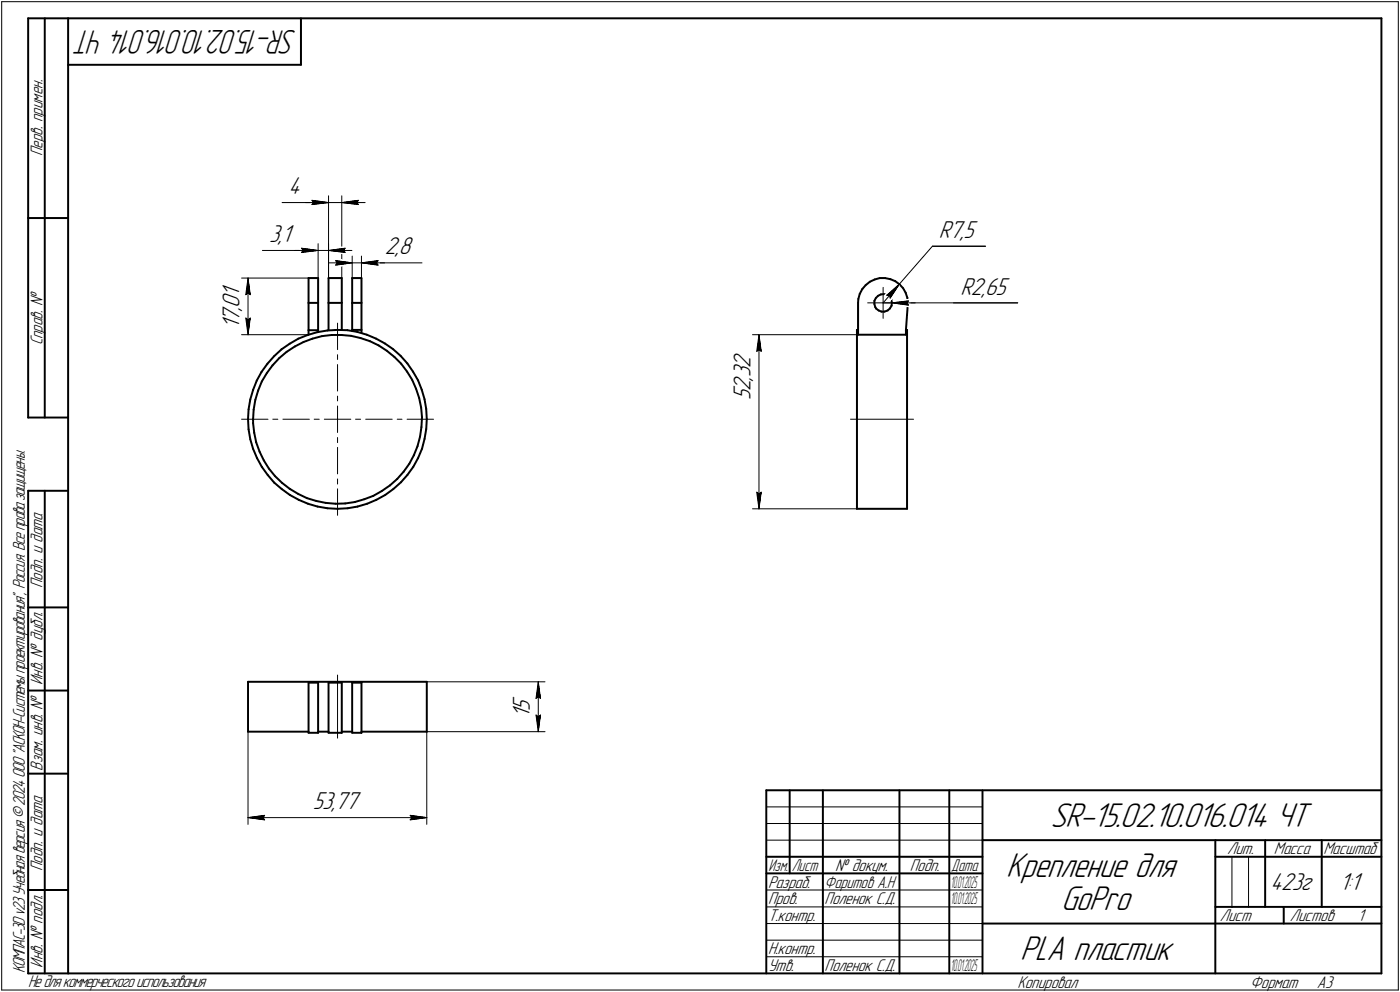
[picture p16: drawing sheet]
<svg xmlns="http://www.w3.org/2000/svg" width="421mm" height="298mm" viewBox="0 0 421 298" stroke-linecap="round" stroke-linejoin="round" font-family="sans-serif">
<defs><g id="words">
<g font-size="10.9">
<text x="315.9" y="248.5">SR-15.02.10.016.014 ЧТ</text>
<text x="302.6" y="263.5">Крепление для</text>
<text x="319.1" y="273.5">GoPro</text>
<text x="306.8" y="288.5">PLA пластик</text>
</g>
<text font-size="10.8" x="89.3" y="9" transform="rotate(-180 89.3 9)">SR-15.02.10.016.014 ЧТ</text>
<g font-size="7.8">
<text x="86.8" y="58.3">4</text>
<text x="282.4" y="71.4">R7,5</text>
<text x="80.9" y="72.7">3,1</text>
<text x="115.7" y="76.5">2,8</text>
<text x="72.1" y="89.3" transform="rotate(-90 72.1 89.3)">1</text>
<text x="288.8" y="88.5">R2,65</text>
<text x="72.1" y="93.5" transform="rotate(-90 72.1 93.5)">,</text>
<text x="72.1" y="92.4" transform="rotate(-90 72.1 92.4)">0</text>
<text x="72.1" y="98.8" transform="rotate(-90 72.1 98.8)">1</text>
<text x="72.1" y="96.7" transform="rotate(-90 72.1 96.7)">7</text>
<text x="225.7" y="113.3" transform="rotate(-90 225.7 113.3)">3</text>
<text x="225.7" y="110.6" transform="rotate(-90 225.7 110.6)">2</text>
<text x="225.7" y="117.6" transform="rotate(-90 225.7 117.6)">2</text>
<text x="225.7" y="114.4" transform="rotate(-90 225.7 114.4)">,</text>
<text x="225.7" y="120.3" transform="rotate(-90 225.7 120.3)">5</text>
<text x="159.4" y="215.7" transform="rotate(-90 159.4 215.7)">1</text>
<text x="159.4" y="213.6" transform="rotate(-90 159.4 213.6)">5</text>
<text x="94.1" y="243.2">53,77</text>
<text x="382.1" y="267.5">423г</text>
<text x="402.9" y="267.5">1:1</text>
</g>
<g font-size="5.4">
<text x="12.8" y="46.9" transform="rotate(-90 12.8 46.9)">Перв. примен.</text>
<text x="12.8" y="103.8" transform="rotate(-90 12.8 103.8)">Справ. !</text>
<text x="12.8" y="176.7" transform="rotate(-90 12.8 176.7)">Подп. и дата</text>
<text x="12.8" y="205.8" transform="rotate(-90 12.8 205.8)">Инв. ! дубл.</text>
<text x="12.8" y="231.6" transform="rotate(-90 12.8 231.6)">Взам. инв. !</text>
<text x="369.1" y="256.8">Лит.</text>
<text x="383.1" y="256.8">Масса</text>
<text x="398" y="256.8">Масштаб</text>
<text x="12.8" y="261.7" transform="rotate(-90 12.8 261.7)">Подп. и дата</text>
<text x="251.2" y="261.8">! докум.</text>
<text x="273.6" y="261.8">Подп.</text>
<text x="231" y="266.8">Разраб.</text>
<text x="248" y="266.8">Фаритов А.Н</text>
<text x="231" y="271.8">Пров.</text>
<text x="248" y="271.8">Поленок С.Д.</text>
<text x="231" y="276.8">Т.контр.</text>
<text x="366.9" y="276.8">Лист</text>
<text x="387.9" y="276.8">Листов</text>
<text x="408.4" y="276.8">1</text>
<text x="231" y="286.8">Н.контр.</text>
<text x="7.5" y="292.5" transform="rotate(-90 7.5 292.5)">КОМПАС-3Dv23Учебнаяверсия©2024ООО&quot;АСКОН-Системыпроектирования&quot;, Россия. Всеправазащищены.</text>
<text x="12.8" y="290.8" transform="rotate(-90 12.8 290.8)">Инв. ! подл.</text>
<text x="231" y="291.8">Утв.</text>
<text x="248" y="291.8">Поленок С.Д.</text>
<text x="8.5" y="296.7">Недлякоммерческогоиспользования</text>
<text x="306" y="296.8">Копировал</text>
<text x="376" y="296.8">Формат</text>
<text x="396" y="296.8">A3</text>
</g>
<g font-size="5.3">
<text x="231.1" y="261.8">Изм.</text>
<text x="238.1" y="261.8">Лист</text>
<text x="286.1" y="261.8">Дата</text>
</g>
<g font-size="5.1">
<text x="286" y="266.8">1</text>
<text x="286.7" y="266.8">0.01.2025</text>
<text x="286" y="271.8">1</text>
<text x="286.7" y="271.8">0.01.2025</text>
<text x="286" y="291.8">1</text>
<text x="286.7" y="291.8">0.01.2025</text>
</g>
</g></defs>
<g fill="none" stroke="#000" stroke-width=".59">
<path d="M8.5 5.5v120zM8.5 5.5h12zM13.5 5.5v120zM20.5 5.5v287zM20.5 5.5h395zM20.5 19.5h70zM90.5 5.5v14zM415.5 5.5v287zM8.5 65.5h12zM92.8 99.2v1.4zM92.8 91v8.2zM92.8 99.2h2.9z"/>
<path d="M92.8 83.6v7.4zM92.8 83.6h2.9zM92.8 91h2.9zM95.4 99.8l3.1-.5zM95.7 91v8.2zM95.7 99.2v.5zM95.7 83.6v7.4zM98.5 99.3l2.9-.2zM98.8 91h4zM98.8 91v8.2zM98.8 83.6v7.4zM98.8 83.6h4z"/>
<path d="M101.4 99.1l3.1 .1zM102.8 91v8.1zM102.8 83.6v7.4zM104.5 99.2l2.9 .5zM105.9 99.1v.4zM105.9 91h2.8zM105.9 99.1h2.8zM105.9 83.6h2.8zM105.9 91v8.1zM105.9 83.6v7.4zM107.4 99.7l2.9 .9zM108.7 99.1v1z"/>
<path d="M108.7 91v8.1zM108.7 83.6v7.4zM257.7 99.1h.4zM257.7 99.1v26.9zM258.1 99.2v1.4zM258.1 91v8.2zM258.1 89.8v1.2zM258.6 88.3l-.5 1.5zM259.3 86.9l-.7 1.4zM260.3 85.7l1.3-1zM260.3 85.7l-1 1.2zM261.6 84.7l1.5-.7z"/>
<path d="M263 91.4l.2 .9zM263 90.4v1zM263.1 84l1.5-.4zM263.2 92.3l.3 .4zM263.4 89.6l-.4 .8zM263.4 89.6l.7-.7zM263.5 92.7l.7 .6zM264.1 88.9l.8-.4zM264.2 93.3l.9 .3zM264.6 83.6h1.6zM264.9 88.5l1-.1zM265.1 93.6h.9z"/>
<path d="M265.9 88.4l.9 .2zM266 93.6l1-.3zM266.2 83.6l1.6 .3zM266.8 88.6l.7 .6zM267 93.3l.6-.6zM267.5 89.2l.6 .8zM267.8 83.9l1.4 .6zM268.1 90l.1 .9zM268.1 91.9l-.5 .8zM268.2 90.9l-.1 1zM269.2 84.5l1.3 .9zM270.5 85.4l1.1 1.2z"/>
<path d="M271.6 86.6l.8 1.4zM272.4 88l.5 1.5zM272.5 99.2v1.4zM272.5 99.1h.3zM272.8 99.1v26.9zM272.9 89.5l.1 1.5zM273 91l-.5 8.2zM76.1 117.2l-.8 2.9zM77.2 114.4l-1.1 2.8zM77.6 117.3l-.8 2.8zM78.7 111.8l-1.5 2.6zM78.7 114.6l-1.1 2.7z"/>
<path d="M80.3 112.1l-1.6 2.5zM80.4 109.3l-1.7 2.5zM82 109.8l-1.7 2.3zM82.5 107l2.2-2zM82.5 107l-2.1 2.3zM84 107.6l-2 2.2zM84 107.6l2.2-1.9zM84.7 105l2.4-1.7zM86.2 105.7l2.4-1.6zM87.1 103.3l2.6-1.5zM88.6 104.1l2.7-1.3zM89.7 101.8l2.8-1.1z"/>
<path d="M91.3 102.8l2.7-1zM92.5 100.7l2.9-.9zM94 101.8l2.9-.8zM96.9 101l2.8-.3zM99.7 100.7h3zM102.7 100.7l2.9 .2zM105.6 100.9l2.9 .7zM108.5 101.6l2.8 .9zM110.3 100.6l2.8 1.2zM111.3 102.5l2.6 1.3zM113.1 101.8l2.6 1.4zM113.9 103.8l2.4 1.6z"/>
<path d="M115.7 103.2l2.5 1.7zM116.3 105.4l2.3 1.9zM118.2 104.9l2.3 2zM118.6 107.3l2 2zM120.5 106.9l2 2.3zM120.6 109.3l1.8 2.4zM122.4 111.7l1.6 2.4zM122.5 109.2l1.7 2.5zM124 114.1l1.1 2.7zM124.2 111.7l1.5 2.6zM125.1 116.8l1 2.8zM125.7 114.3l1.1 2.8z"/>
<path d="M126.1 119.6l.6 2.9zM126.8 117.1l.9 2.9zM127.7 120l.5 2.9zM258.1 100.6h14.4zM8.5 125.5h12zM74.6 126l.2 3zM74.8 129l.5 3zM74.8 123l-.2 3zM75.3 132l.8 2.9zM75.3 120.1l-.5 2.9zM76.1 127.2l.4 2.8zM76.1 126v1.2z"/>
<path d="M76.1 134.9l1.2 2.8zM76.3 123.1l-.2 2.9zM76.5 130l.5 2.9zM76.8 120.1l-.5 3zM77 132.9l1.1 2.8zM77.3 137.7l1.4 2.6zM78.1 135.7l1.2 2.6zM79.3 138.3l1.6 2.5zM123.1 139.4l-1.7 2.3zM124.5 136.8l-1.4 2.6zM125.6 134.1l-1.1 2.7zM125.7 137.7l-1.4 2.6z"/>
<path d="M126.3 131.2l-.7 2.9zM126.7 122.5l.2 2.9zM126.7 128.4l-.4 2.8zM126.9 125.4l-.2 3zM126.9 134.9l-1.2 2.8zM127.7 131.9l-.8 3zM128.2 128.9l-.5 3zM128.2 122.9l.2 3.1zM128.4 126l-.2 2.9zM257.7 126v26.9zM272.8 126v26.9zM8.5 147.5v145z"/>
<path d="M8.5 147.5h12zM13.5 147.5v145zM78.7 140.3l1.8 2.4zM80.5 142.7l2 2.3zM80.9 140.8l1.8 2.3zM82.5 145l2.3 2zM82.7 143.1l2.1 2zM84.8 147l2.4 1.8zM84.8 145.1l2.3 1.8zM87.1 146.9l2.6 1.5zM87.2 148.8l2.6 1.4zM89.7 148.4l2.6 1.3z"/>
<path d="M89.8 150.2l2.8 1.2zM92.3 149.7l2.8 .8zM92.6 151.4l2.9 .8zM95.1 150.5l2.9 .6zM95.5 152.2l3 .5zM98 151.1l2.9 .3zM98.5 152.7l3 .2zM100.9 151.4l2.9-.1zM101.5 152.9l3.1-.2zM103.8 151.3l2.9-.4zM104.6 152.7l2.9-.5zM106.7 150.9l2.9-.9z"/>
<path d="M107.5 152.2l2.9-.8zM109.6 150l2.7-1zM110.4 151.4l2.8-1.2zM112.3 149l2.5-1.4zM113.2 150.2l2.6-1.4zM114.8 147.6l2.5-1.7zM115.8 148.8l2.5-1.8zM117.3 145.9l2.2-2zM118.3 147l2.3-2.1zM121.4 141.7l-1.9 2.2zM122.5 142.7l-1.9 2.2zM124.3 140.3l-1.8 2.4z"/>
<path d="M257.7 152.9h15.1zM8.5 182.5h12zM8.5 207.5h12zM74.6 219.9h18.2zM74.6 204.9h53.8zM74.6 204.9v15zM92.8 205.1h2.9zM92.8 205.1v15.1zM95.7 219.9h3.1zM95.7 205.1v15.1zM98.8 205.1h4zM98.8 205.1v15.1z"/>
<path d="M102.8 219.9h3.1zM102.8 205.1v15.1zM105.9 205.1h2.8zM105.9 205.1v15.1zM108.7 219.9h19.7zM108.7 205.1v15.1zM128.4 204.9v15zM8.5 232.5h12zM92.8 220.2h2.9zM98.8 220.2h4zM105.9 220.2h2.8zM230.5 237.5h185z"/>
<path d="M230.5 237.5v55zM237.5 237.5v25zM247.5 237.5v55zM270.5 237.5v55zM285.5 237.5v55zM295.5 237.5v55zM230.5 257.5h65zM295.5 252.5h120zM365.5 252.5v40zM365.5 257.5h15zM380.5 252.5v20zM380.5 257.5h35z"/>
<path d="M397.5 252.5v20zM8.5 267.5h12zM230.5 262.5h65zM295.5 277.5h70zM365.5 277.5h50zM365.5 272.5h50zM386.1 272.5v5zM8.5 292.5h12zM20.5 292.5h395z"/>
</g>
<g fill="none" stroke="#000" stroke-width=".3">
<path d="M.5 .5v297zM.5 .5h420zM420.5 .5v297zM98.8 58.8v24.8zM102.8 58.8v24.8zM78.9 75.3h11.8zM84.8 60.9h9zM88.7 75.3h7zM90.7 75.3h5zM90.7 74.6l5 .7zM90.7 74.6l.5 .7zM90.7 75.9l5-.6z"/>
<path d="M91.2 75.3l-.5 .6zM91.8 60.9h7zM93.8 60.9h5zM93.8 60.2l5 .7zM93.8 60.2l.5 .7zM93.8 61.5l5-.6zM94.3 60.9l-.5 .6zM95.7 73.2v10.4zM95.7 75.3h3.1zM98.8 73.2v10.4zM98.8 75.3l5 .6zM98.8 75.3l5-.7z"/>
<path d="M98.8 75.3h7zM98.8 60.9h4zM98.9 79h7zM100.9 78.3l5 .7zM100.9 78.3l.5 .7zM100.9 79.7l5-.7zM101.4 79l-.5 .7zM102.8 60.9l5 .6zM102.8 60.9l5-.7zM102.8 60.9h7zM103.3 75.3l.5 .6zM103.8 74.6l-.5 .7z"/>
<path d="M105.9 77v6.6zM105.9 79h2.8zM107.3 60.9l.5 .6zM107.8 60.2l-.5 .7zM108.7 79h5zM108.7 77v6.6zM108.7 79l5 .7zM108.7 79l5-.7zM108.7 79h7zM113.2 79l.5 .7zM113.7 79h13.2zM113.7 78.3l-.5 .7z"/>
<path d="M280.4 74l-9.9 11.3zM280.4 74h16zM72.6 83.6h20.2zM73.9 88.6l.7-.5zM73.9 95.6l.7 5zM73.9 95.6l.7 .5zM74.6 83.6l.7 5zM74.6 88.1l.7 .5zM74.6 83.6l-.7 5zM74.6 96.1l.7-.5zM74.6 83.6v17zM75.3 95.6l-.7 5z"/>
<path d="M101.5 97.1v8zM260.9 91h4.7zM265.6 91h4.7zM265.6 91v4.7zM265.6 86.4v4.6zM265.6 91h2.6zM266.7 88.7l.8 .1zM266.7 88.7l3.8-3.4zM267.5 88.8l.2 .8zM268.2 91h18.7zM268.2 91l5 .7zM268.2 91l5-.6z"/>
<path d="M268.2 91h7.1zM270.5 85.3l-2.8 4.3zM270.5 85.3l-4.9 5.7zM272.7 91l.5 .7zM273.2 90.4l-.5 .6zM286.9 91h19.2zM72.6 100.6h20.2zM101.5 106.6v1.4zM101.5 109.6v7.9zM101.5 119v1.5zM226.3 100.6h31.8zM227.6 105.6l.7-.5z"/>
<path d="M228.3 100.6l.6 5zM228.3 105.1l.6 .5zM228.3 100.6l-.7 5zM228.3 100.6v52.3zM72.6 126h8zM82 126h1.6zM85.1 126h7.9zM94.5 126h1.5zM97.5 126h4zM101.5 126h4zM101.5 134.5v7.9zM101.5 131.5v1.5z"/>
<path d="M101.5 126v4zM101.5 122v4zM106.9 126h1.6zM110 126h7.9zM119.5 126h1.4zM122.4 126h8zM255.8 126h18.9zM101.5 146.9v8zM101.5 143.9v1.6zM226.3 152.9h31.4zM227.6 147.9l.7 5zM227.6 147.9l.7 .5z"/>
<path d="M228.3 148.4l.6-.5zM228.9 147.9l-.6 5zM74.6 219.9v27.8zM101.5 202.9v18.9zM128.4 219.9v27.8zM128.4 219.9h35.5zM128.4 204.9h35.5zM161.2 214.9l.7 5zM161.2 214.9l.7 .5zM161.2 209.9l.7-.5zM161.9 215.4l.7-.5zM161.9 204.9l.7 5z"/>
<path d="M161.9 209.4l.7 .5zM161.9 204.9l-.7 5zM161.9 204.9v15zM162.6 214.9l-.7 5zM74.6 245.7l5-.7zM74.6 245.7l5 .7zM74.6 245.7h53.8zM79.1 245.7l.5 .7zM79.6 245l-.5 .7zM123.4 246.4l5-.7zM123.4 245l.5 .7zM123.4 245l5 .7z"/>
<path d="M123.9 245.7l-.5 .7zM230.5 247.5h65zM230.5 252.5h65zM230.5 242.5h65zM370.5 257.5v15zM375.5 257.5v15zM230.5 267.5h65zM230.5 272.5h65zM230.5 277.5h65zM.5 297.5h420zM230.5 282.5h65zM230.5 287.5h65z"/>
</g>
<g fill="#fff" stroke="#fff" stroke-width=".3">
<path d="M80.9 67.1h7.8zM80.9 67.2h7.8zM80.9 67.3h7.8zM80.9 67.4h7.8zM80.9 67.5h7.8zM80.9 67.6h7.8zM80.9 67.6h7.8zM80.9 67.7h7.8zM80.9 67.8h7.8zM80.9 67.9h7.8zM80.9 68h7.8zM80.9 68.1h7.8zM80.9 68.2h7.8zM80.9 68.2h7.8zM80.9 68.3h7.8zM80.9 68.4h7.8zM80.9 68.5h7.8zM80.9 68.6h7.8zM80.9 68.7h7.8zM80.9 68.7h7.8zM80.9 68.8h7.8zM80.9 68.9h7.8zM80.9 69h7.8zM80.9 69.1h7.8zM80.9 69.2h7.8zM80.9 69.3h7.8zM80.9 69.3h7.8zM80.9 69.4h7.8zM80.9 69.5h7.8zM80.9 69.6h7.8zM80.9 69.7h7.8zM80.9 69.8h7.8zM80.9 69.8h7.8zM80.9 69.9h7.8zM80.9 70h7.8zM80.9 70.1h7.8zM80.9 70.2h7.8zM80.9 70.3h7.8zM80.9 70.4h7.8zM80.9 70.4h7.8zM80.9 70.5h7.8zM80.9 70.6h7.8zM80.9 70.7h7.8zM80.9 70.8h7.8zM80.9 70.9h7.8zM80.9 71h7.8zM80.9 71h7.8zM80.9 71.1h7.8zM80.9 71.2h7.8zM80.9 71.3h7.8zM80.9 71.4h7.8zM80.9 71.5h7.8zM80.9 71.5h7.8zM80.9 71.6h7.8zM80.9 71.7h7.8zM80.9 71.8h7.8zM80.9 71.9h7.8zM80.9 72h7.8zM80.9 72.1h7.8zM80.9 72.1h7.8zM80.9 72.2h7.8zM80.9 72.3h7.8zM80.9 72.4h7.8zM80.9 72.5h7.8zM80.9 72.6h7.8zM80.9 72.6h7.8zM80.9 72.7h7.8zM80.9 72.8h7.8zM80.9 72.9h7.8zM80.9 73h7.8zM80.9 73.1h7.8zM80.9 73.2h7.8zM80.9 73.2h7.8zM80.9 73.3h7.8zM80.9 73.4h7.8zM80.9 73.5h7.8zM80.9 73.6h7.8zM80.9 73.7h7.8zM80.9 73.7h7.8zM80.9 73.8h7.8zM80.9 73.9h7.8zM80.9 74h7.8zM80.9 74.1h7.8zM80.9 74.2h7.8z"/>
<path d="M90.2 74.1h.6zM90.2 74.2h1.2zM90.2 74.3h1.8zM90.2 74.3h2.5zM90.2 74.4h3.1zM90.2 74.5h3.7zM90.2 74.6h3.9zM90.2 74.7h4.1zM90.2 74.8h4.3zM90.2 74.8h4.5zM90.2 74.9h4.7zM90.2 75h4.9zM90.2 75.1h5.1zM90.2 75.2h5.3zM90.2 75.3h5.5zM90.2 75.4h5.3zM90.2 75.4h5zM90.2 75.5h4.9zM90.2 75.6h4.6zM90.2 75.7h4.4zM90.2 75.8h4.2zM90.2 75.9h3.9zM90.2 75.9h3.7zM90.2 76h3.1zM90.2 76.1h2.5zM90.2 76.2h1.8zM90.2 76.3h1.2zM90.2 76.4h.6z"/>
<path d="M103.7 74.1h.6zM103.1 74.2h1.2zM102.4 74.3h1.9zM101.9 74.3h2.4zM101.3 74.4h3zM100.6 74.5h3.7zM100.4 74.6h3.9zM100.2 74.7h4.1zM100 74.8h4.3zM99.8 74.8h4.5zM99.7 74.9h4.6zM99.4 75h4.9zM99.2 75.1h5.1zM99.1 75.2h5.2zM98.8 75.3h5.5zM99.1 75.4h5.2zM99.3 75.4h5zM99.5 75.5h4.8zM99.7 75.6h4.6zM100 75.7h4.3zM100.2 75.8h4.1zM100.4 75.9h3.9zM100.6 75.9h3.7zM101.3 76h3zM101.9 76.1h2.4zM102.4 76.2h1.9zM103.1 76.3h1.2zM103.7 76.4h.6z"/>
<path d="M115.7 70.9h9.2zM115.7 71h9.2zM115.7 71h9.2zM115.7 71.1h9.2zM115.7 71.2h9.2zM115.7 71.3h9.2zM115.7 71.4h9.2zM115.7 71.5h9.2zM115.7 71.5h9.2zM115.7 71.6h9.2zM115.7 71.7h9.2zM115.7 71.8h9.2zM115.7 71.9h9.2zM115.7 72h9.2zM115.7 72.1h9.2zM115.7 72.1h9.2zM115.7 72.2h9.2zM115.7 72.3h9.2zM115.7 72.4h9.2zM115.7 72.5h9.2zM115.7 72.6h9.2zM115.7 72.6h9.2zM115.7 72.7h9.2zM115.7 72.8h9.2zM115.7 72.9h9.2zM115.7 73h9.2zM115.7 73.1h9.2zM115.7 73.2h9.2zM115.7 73.2h9.2zM115.7 73.3h9.2zM115.7 73.4h9.2zM115.7 73.5h9.2zM115.7 73.6h9.2zM115.7 73.7h9.2zM115.7 73.7h9.2zM115.7 73.8h9.2zM115.7 73.9h9.2zM115.7 74h9.2zM115.7 74.1h9.2zM115.7 74.2h9.2zM115.7 74.3h9.2zM115.7 74.3h9.2zM115.7 74.4h9.2zM115.7 74.5h9.2zM115.7 74.6h9.2zM115.7 74.7h9.2zM115.7 74.8h9.2zM115.7 74.8h9.2zM115.7 74.9h9.2zM115.7 75h9.2zM115.7 75.1h9.2zM115.7 75.2h9.2zM115.7 75.3h9.2zM115.7 75.4h9.2zM115.7 75.4h9.2zM115.7 75.5h9.2zM115.7 75.6h9.2zM115.7 75.7h9.2zM115.7 75.8h9.2zM115.7 75.9h9.2zM115.7 75.9h9.2zM115.7 76h9.2zM115.7 76.1h9.2zM115.7 76.2h9.2zM115.7 76.3h9.2zM115.7 76.4h9.2zM115.7 76.5h9.2zM115.7 76.5h9.2zM115.7 76.6h9.2zM115.7 76.7h9.2zM115.7 76.8h9.2zM115.7 76.9h9.2zM115.7 77h9.2zM115.7 77h9.2zM115.7 77.1h9.2zM115.7 77.2h9.2zM115.7 77.3h9.2zM115.7 77.4h9.2zM115.7 77.5h9.2zM115.7 77.6h9.2zM115.7 77.6h9.2zM115.7 77.7h9.2zM115.7 77.8h9.2zM115.7 77.9h9.2z"/>
<path d="M100.4 77.9h.8zM100.4 78h1.5zM100.4 78.1h2.3zM100.4 78.1h3.1zM100.4 78.2h3.7zM100.4 78.3h4zM100.4 78.4h4.2zM100.4 78.5h4.3zM100.4 78.6h4.6zM100.4 78.7h4.8zM100.4 78.7h4.9zM100.4 78.8h5.2zM100.4 78.9h5.3zM100.4 79h5.5zM100.4 79.1h5.3zM100.4 79.2h5.2zM100.4 79.2h4.9zM100.4 79.3h4.8zM100.4 79.4h4.6zM100.4 79.5h4.3zM100.4 79.6h4.2zM100.4 79.7h4zM100.4 79.8h3.7zM100.4 79.8h3.1zM100.4 79.9h2.6zM100.4 80h1.9zM100.4 80.1h1.3zM100.4 80.2h.7z"/>
<path d="M113.5 77.9h.7zM112.8 78h1.4zM112 78.1h2.2zM111.3 78.1h2.9zM110.5 78.2h3.7zM110.3 78.3h3.9zM110.2 78.4h4zM109.9 78.5h4.3zM109.7 78.6h4.5zM109.6 78.7h4.6zM109.3 78.7h4.9zM109.1 78.8h5.1zM109 78.9h5.2zM108.7 79h5.5zM109 79.1h5.2zM109.1 79.2h5.1zM109.3 79.2h4.9zM109.6 79.3h4.6zM109.7 79.4h4.5zM109.9 79.5h4.3zM110.2 79.6h4zM110.3 79.7h3.9zM110.5 79.8h3.7zM111.2 79.8h3zM111.8 79.9h2.4zM112.4 80h1.8zM113 80.1h1.2zM113.6 80.2h.6z"/>
<path d="M86.8 52.7h5zM86.8 52.7h5zM86.8 52.8h5zM86.8 52.9h5zM86.8 53h5zM86.8 53.1h5zM86.8 53.2h5zM86.8 53.3h5zM86.8 53.3h5zM86.8 53.4h5zM86.8 53.5h5zM86.8 53.6h5zM86.8 53.7h5zM86.8 53.8h5zM86.8 53.8h5zM86.8 53.9h5zM86.8 54h5zM86.8 54.1h5zM86.8 54.2h5zM86.8 54.3h5zM86.8 54.4h5zM86.8 54.4h5zM86.8 54.5h5zM86.8 54.6h5zM86.8 54.7h5zM86.8 54.8h5zM86.8 54.9h5zM86.8 54.9h5zM86.8 55h5zM86.8 55.1h5zM86.8 55.2h5zM86.8 55.3h5zM86.8 55.4h5zM86.8 55.5h5zM86.8 55.5h5zM86.8 55.6h5zM86.8 55.7h5zM86.8 55.8h5zM86.8 55.9h5zM86.8 56h5zM86.8 56h5zM86.8 56.1h5zM86.8 56.2h5zM86.8 56.3h5zM86.8 56.4h5zM86.8 56.5h5zM86.8 56.6h5zM86.8 56.6h5zM86.8 56.7h5zM86.8 56.8h5zM86.8 56.9h5zM86.8 57h5zM86.8 57.1h5zM86.8 57.1h5zM86.8 57.2h5zM86.8 57.3h5zM86.8 57.4h5zM86.8 57.5h5zM86.8 57.6h5zM86.8 57.7h5zM86.8 57.7h5zM86.8 57.8h5zM86.8 57.9h5zM86.8 58h5zM86.8 58.1h5zM86.8 58.2h5zM86.8 58.3h5zM86.8 58.3h5zM86.8 58.4h5zM86.8 58.5h5zM86.8 58.6h5zM86.8 58.7h5zM86.8 58.8h5zM86.8 58.8h5zM86.8 58.9h5zM86.8 59h5zM86.8 59.1h5zM86.8 59.2h5zM86.8 59.3h5zM86.8 59.4h5zM86.8 59.4h5zM86.8 59.5h5zM86.8 59.6h5zM86.8 59.7h5zM86.8 59.8h5z"/>
<path d="M93.3 59.7h.7zM93.3 59.8h1.3zM93.3 59.9h1.9zM93.3 59.9h2.5zM93.3 60h3.1zM93.3 60.1h3.7zM93.3 60.2h4zM93.3 60.3h4.2zM93.3 60.4h4.3zM93.3 60.5h4.6zM93.3 60.5h4.7zM93.3 60.6h4.9zM93.3 60.7h5.2zM93.3 60.8h5.3zM93.3 60.9h5.5zM93.3 61h5.3zM93.3 61h5.1zM93.3 61.1h4.9zM93.3 61.2h4.7zM93.3 61.3h4.4zM93.3 61.4h4.2zM93.3 61.5h4zM93.3 61.6h3.7zM93.3 61.6h3.1zM93.3 61.7h2.5zM93.3 61.8h1.9zM93.3 61.9h1.3zM93.3 62h.7z"/>
<path d="M107.7 59.7h.6zM107.1 59.8h1.2zM106.4 59.9h1.9zM105.8 59.9h2.5zM105.2 60h3.1zM104.6 60.1h3.7zM104.4 60.2h3.9zM104.2 60.3h4.1zM104 60.4h4.3zM103.8 60.5h4.5zM103.6 60.5h4.7zM103.4 60.6h4.9zM103.2 60.7h5.1zM103 60.8h5.3zM102.8 60.9h5.5zM103 61h5.3zM103.3 61h5zM103.5 61.1h4.8zM103.7 61.2h4.6zM104 61.3h4.3zM104.1 61.4h4.2zM104.4 61.5h3.9zM104.6 61.6h3.7zM105.2 61.6h3.1zM105.8 61.7h2.5zM106.4 61.8h1.9zM107.1 61.9h1.2zM107.7 62h.6z"/>
<path d="M66.5 85.3h7.1zM66.5 85.4h7.1zM66.5 85.5h7.1zM66.5 85.6h7.1zM66.5 85.7h7.1zM66.5 85.8h7.1zM66.5 85.9h7.1zM66.5 85.9h7.1zM66.5 86h7.1zM66.5 86.1h7.1zM66.5 86.2h7.1zM66.5 86.3h7.1zM66.5 86.4h7.1zM66.5 86.4h7.1zM66.5 86.5h7.1zM66.5 86.6h7.1zM66.5 86.7h7.1zM66.5 86.8h7.1zM66.5 86.9h7.1zM66.5 87h7.1zM66.5 87h7.1zM66.5 87.1h7.1zM66.5 87.2h7.1zM66.5 87.3h7.1zM66.5 87.4h7.1zM66.5 87.5h7.1zM66.5 87.5h7.1zM66.5 87.6h7.1zM66.5 87.7h7.1zM66.5 87.8h7.1zM66.5 87.9h7.1zM66.5 88h7.1zM66.5 88.1h7.1zM66.5 88.1h7.1zM66.5 88.2h7.1zM66.5 88.3h7.1zM66.5 88.4h7.1zM66.5 88.5h7.1zM66.5 88.6h7.1zM66.5 88.6h7.1zM66.5 88.7h7.1zM66.5 88.8h7.1zM66.5 88.9h7.1zM66.5 89h7.1zM66.5 89.1h7.1zM66.5 89.2h7.1zM66.5 89.2h7.1zM66.5 89.3h7.1zM66.5 89.4h7.1zM66.5 89.5h7.1zM66.5 89.6h7.1zM66.5 89.7h7.1zM66.5 89.7h7.1zM66.5 89.8h7.1zM66.5 89.9h7.1zM66.5 90h7.1zM66.5 90.1h7.1zM66.5 90.2h7.1zM66.5 90.3h7.1zM66.5 90.3h7.1zM66.5 90.4h7.1zM66.5 90.5h7.1zM66.5 90.6h7.1zM66.5 90.7h7.1zM66.5 90.8h7.1zM66.5 90.8h7.1zM66.5 90.9h7.1zM66.5 91h7.1zM66.5 91.1h7.1zM66.5 91.2h7.1zM66.5 91.3h7.1zM66.5 91.4h7.1zM66.5 91.4h7.1zM66.5 91.5h7.1zM66.5 91.6h7.1zM66.5 91.7h7.1zM66.5 91.8h7.1zM66.5 91.9h7.1zM66.5 91.9h7.1zM66.5 92h7.1zM66.5 92.1h7.1zM66.5 92.2h7.1zM66.5 92.3h7.1zM66.5 92.4h7.1zM66.5 92.5h7.1zM66.5 92.5h7.1zM66.5 92.6h7.1zM66.5 92.7h7.1zM66.5 92.8h7.1zM66.5 92.9h7.1zM66.5 93h7.1zM66.5 93h7.1zM66.5 93.1h7.1zM66.5 93.2h7.1zM66.5 93.3h7.1zM66.5 93.4h7.1zM66.5 93.5h7.1zM66.5 93.6h7.1zM66.5 93.6h7.1zM66.5 93.7h7.1zM66.5 93.8h7.1zM66.5 93.9h7.1zM66.5 94h7.1zM66.5 94.1h7.1zM66.5 94.1h7.1zM66.5 94.2h7.1zM66.5 94.3h7.1zM66.5 94.4h7.1zM66.5 94.5h7.1zM66.5 94.6h7.1zM66.5 94.7h7.1zM66.5 94.7h7.1zM66.5 94.8h7.1zM66.5 94.9h7.1zM66.5 95h7.1zM66.5 95.1h7.1zM66.5 95.2h7.1zM66.5 95.2h7.1zM66.5 95.3h7.1zM66.5 95.4h7.1zM66.5 95.5h7.1zM66.5 95.6h7.1zM66.5 95.7h7.1zM66.5 95.8h7.1zM66.5 95.8h7.1zM66.5 95.9h7.1zM66.5 96h7.1zM66.5 96.1h7.1zM66.5 96.2h7.1zM66.5 96.3h7.1zM66.5 96.4h7.1zM66.5 96.4h7.1zM66.5 96.5h7.1zM66.5 96.6h7.1zM66.5 96.7h7.1zM66.5 96.8h7.1zM66.5 96.9h7.1zM66.5 96.9h7.1zM66.5 97h7.1zM66.5 97.1h7.1zM66.5 97.2h7.1zM66.5 97.3h7.1zM66.5 97.4h7.1zM66.5 97.5h7.1zM66.5 97.5h7.1zM66.5 97.6h7.1zM66.5 97.7h7.1zM66.5 97.8h7.1zM66.5 97.9h7.1zM66.5 98h7.1zM66.5 98h7.1zM66.5 98.1h7.1zM66.5 98.2h7.1zM66.5 98.3h7.1zM66.5 98.4h7.1zM66.5 98.5h7.1zM66.5 98.6h7.1zM66.5 98.6h7.1zM66.5 98.7h7.1z"/>
<path d="M74.5 83.8h.3zM74.5 83.9h.3zM74.5 84h.3zM74.4 84.1h.4zM74.4 84.2h.4zM74.3 84.2h.6zM74.3 84.3h.6zM74.3 84.4h.7zM74.3 84.5h.7zM74.3 84.6h.8zM74.3 84.7h.8zM74.2 84.8h.9zM74.2 84.8h1zM74.1 84.9h1.1zM74.1 85h1.2zM74.1 85.1h1.2zM74 85.2h1.4zM74 85.3h1.4zM73.9 85.3h1.5zM73.9 85.4h1.5zM73.9 85.5h1.5zM73.9 85.6h1.5zM73.9 85.7h1.5zM73.9 85.8h1.5zM73.9 85.9h1.5zM73.9 85.9h1.5zM73.8 86h1.7zM73.8 86.1h1.7zM73.8 86.2h1.7zM73.8 86.3h1.7zM73.8 86.4h1.7zM73.8 86.4h1.7zM73.8 86.5h1.7zM73.7 86.6h1.9zM73.7 86.7h1.9zM73.7 86.8h1.9zM73.7 86.9h1.9zM73.7 87h1.9zM73.7 87h1.9zM73.7 87.1h1.9zM73.7 87.2h1.9zM73.7 87.3h2zM73.7 87.4h2zM73.7 87.5h2zM73.7 87.5h2zM73.7 87.6h2zM73.7 87.7h2zM73.7 87.8h2zM73.6 87.9h2.2zM73.6 88h2.2zM73.6 88.1h2.2zM73.6 88.1h2.2zM73.6 88.2h2.2zM73.6 88.3h2.2zM73.6 88.4h2.2zM73.5 88.5h2.4zM73.5 88.6h2.4zM73.5 88.6h2.4zM73.5 88.7h2.4zM73.5 88.8h2.4zM73.5 88.9h2.4zM73.5 89h2.4z"/>
<path d="M73.4 95.1h2.5zM73.5 95.2h2.4zM73.5 95.2h2.4zM73.5 95.3h2.4zM73.5 95.4h2.4zM73.5 95.5h2.4zM73.5 95.6h2.4zM73.5 95.7h2.4zM73.6 95.8h2.2zM73.6 95.8h2.2zM73.6 95.9h2.2zM73.6 96h2.2zM73.6 96.1h2.2zM73.6 96.2h2.2zM73.6 96.3h2.2zM73.7 96.4h2zM73.7 96.4h2zM73.7 96.5h2zM73.7 96.6h2zM73.7 96.7h2zM73.7 96.8h2zM73.7 96.9h2zM73.7 96.9h1.9zM73.7 97h1.9zM73.7 97.1h1.9zM73.7 97.2h1.9zM73.7 97.3h1.9zM73.7 97.4h1.9zM73.7 97.5h1.9zM73.7 97.5h1.9zM73.8 97.6h1.7zM73.8 97.7h1.7zM73.8 97.8h1.7zM73.8 97.9h1.7zM73.8 98h1.7zM73.8 98h1.7zM73.8 98.1h1.7zM73.9 98.2h1.5zM73.9 98.3h1.5zM73.9 98.4h1.5zM73.9 98.5h1.5zM73.9 98.6h1.5zM73.9 98.6h1.5zM73.9 98.7h1.5zM73.9 98.8h1.5zM74 98.9h1.4zM74 99h1.4zM74.1 99.1h1.2zM74.1 99.1h1.2zM74.1 99.2h1.1zM74.2 99.3h1zM74.2 99.4h.9zM74.3 99.5h.8zM74.3 99.6h.8zM74.3 99.7h.7zM74.3 99.7h.7zM74.3 99.8h.6zM74.3 99.9h.6zM74.4 100h.4zM74.4 100.1h.4zM74.5 100.2h.3zM74.5 100.2h.3zM74.5 100.3h.3z"/>
<path d="M220.1 105.6h7.1zM220.1 105.7h7.1zM220.1 105.7h7.1zM220.1 105.8h7.1zM220.1 105.9h7.1zM220.1 106h7.1zM220.1 106.1h7.1zM220.1 106.2h7.1zM220.1 106.3h7.1zM220.1 106.3h7.1zM220.1 106.4h7.1zM220.1 106.5h7.1zM220.1 106.6h7.1zM220.1 106.7h7.1zM220.1 106.8h7.1zM220.1 106.8h7.1zM220.1 106.9h7.1zM220.1 107h7.1zM220.1 107.1h7.1zM220.1 107.2h7.1zM220.1 107.3h7.1zM220.1 107.4h7.1zM220.1 107.4h7.1zM220.1 107.5h7.1zM220.1 107.6h7.1zM220.1 107.7h7.1zM220.1 107.8h7.1zM220.1 107.9h7.1zM220.1 107.9h7.1zM220.1 108h7.1zM220.1 108.1h7.1zM220.1 108.2h7.1zM220.1 108.3h7.1zM220.1 108.4h7.1zM220.1 108.5h7.1zM220.1 108.5h7.1zM220.1 108.6h7.1zM220.1 108.7h7.1zM220.1 108.8h7.1zM220.1 108.9h7.1zM220.1 109h7.1zM220.1 109.1h7.1zM220.1 109.1h7.1zM220.1 109.2h7.1zM220.1 109.3h7.1zM220.1 109.4h7.1zM220.1 109.5h7.1zM220.1 109.6h7.1zM220.1 109.6h7.1zM220.1 109.7h7.1zM220.1 109.8h7.1zM220.1 109.9h7.1zM220.1 110h7.1zM220.1 110.1h7.1zM220.1 110.2h7.1zM220.1 110.2h7.1zM220.1 110.3h7.1zM220.1 110.4h7.1zM220.1 110.5h7.1zM220.1 110.6h7.1zM220.1 110.7h7.1zM220.1 110.7h7.1zM220.1 110.8h7.1zM220.1 110.9h7.1zM220.1 111h7.1zM220.1 111.1h7.1zM220.1 111.2h7.1zM220.1 111.3h7.1zM220.1 111.3h7.1zM220.1 111.4h7.1zM220.1 111.5h7.1zM220.1 111.6h7.1zM220.1 111.7h7.1zM220.1 111.8h7.1zM220.1 111.8h7.1zM220.1 111.9h7.1zM220.1 112h7.1zM220.1 112.1h7.1zM220.1 112.2h7.1zM220.1 112.3h7.1zM220.1 112.4h7.1zM220.1 112.4h7.1zM220.1 112.5h7.1zM220.1 112.6h7.1zM220.1 112.7h7.1zM220.1 112.8h7.1zM220.1 112.9h7.1zM220.1 112.9h7.1zM220.1 113h7.1zM220.1 113.1h7.1zM220.1 113.2h7.1zM220.1 113.3h7.1zM220.1 113.4h7.1zM220.1 113.5h7.1zM220.1 113.5h7.1zM220.1 113.6h7.1zM220.1 113.7h7.1zM220.1 113.8h7.1zM220.1 113.9h7.1zM220.1 114h7.1zM220.1 114h7.1zM220.1 114.1h7.1zM220.1 114.2h7.1zM220.1 114.3h7.1zM220.1 114.4h7.1zM220.1 114.5h7.1zM220.1 114.6h7.1zM220.1 114.6h7.1zM220.1 114.7h7.1zM220.1 114.8h7.1zM220.1 114.9h7.1zM220.1 115h7.1zM220.1 115.1h7.1zM220.1 115.1h7.1zM220.1 115.2h7.1zM220.1 115.3h7.1zM220.1 115.4h7.1zM220.1 115.5h7.1zM220.1 115.6h7.1zM220.1 115.7h7.1zM220.1 115.7h7.1zM220.1 115.8h7.1zM220.1 115.9h7.1zM220.1 116h7.1zM220.1 116.1h7.1zM220.1 116.2h7.1zM220.1 116.2h7.1zM220.1 116.3h7.1zM220.1 116.4h7.1zM220.1 116.5h7.1zM220.1 116.6h7.1zM220.1 116.7h7.1zM220.1 116.8h7.1zM220.1 116.8h7.1zM220.1 116.9h7.1zM220.1 117h7.1zM220.1 117.1h7.1zM220.1 117.2h7.1zM220.1 117.3h7.1zM220.1 117.3h7.1zM220.1 117.4h7.1zM220.1 117.5h7.1zM220.1 117.6h7.1zM220.1 117.7h7.1zM220.1 117.8h7.1zM220.1 117.9h7.1zM220.1 117.9h7.1zM220.1 118h7.1zM220.1 118.1h7.1zM220.1 118.2h7.1zM220.1 118.3h7.1zM220.1 118.4h7.1zM220.1 118.4h7.1zM220.1 118.5h7.1zM220.1 118.6h7.1zM220.1 118.7h7.1zM220.1 118.8h7.1zM220.1 118.9h7.1zM220.1 119h7.1zM220.1 119h7.1zM220.1 119.1h7.1zM220.1 119.2h7.1zM220.1 119.3h7.1zM220.1 119.4h7.1zM220.1 119.5h7.1zM220.1 119.5h7.1zM220.1 119.6h7.1zM220.1 119.7h7.1zM220.1 119.8h7.1zM220.1 119.9h7.1zM220.1 120h7.1zM220.1 120.1h7.1zM220.1 120.1h7.1zM220.1 120.2h7.1z"/>
<path d="M227.1 147.4h2.4zM227.2 147.5h2.3zM227.2 147.6h2.3zM227.2 147.7h2.3zM227.2 147.7h2.3zM227.2 147.8h2.3zM227.2 147.9h2.3zM227.2 148h2.3zM227.2 148.1h2.2zM227.2 148.2h2.2zM227.2 148.3h2.2zM227.2 148.3h2.2zM227.2 148.4h2.2zM227.2 148.5h2.2zM227.2 148.6h2.2zM227.2 148.7h2.2zM227.2 148.8h2.2zM227.2 148.8h2.2zM227.3 148.9h2.1zM227.3 149h2.1zM227.3 149.1h2.1zM227.3 149.2h2.1zM227.3 149.3h2zM227.3 149.4h2zM227.3 149.4h2zM227.3 149.5h2zM227.3 149.6h2zM227.4 149.7h1.9zM227.4 149.8h1.9zM227.4 149.9h1.9zM227.4 149.9h1.8zM227.4 150h1.8zM227.4 150.1h1.8zM227.4 150.2h1.8zM227.4 150.3h1.8zM227.4 150.4h1.8zM227.5 150.5h1.7zM227.5 150.5h1.6zM227.5 150.6h1.6zM227.5 150.7h1.6zM227.5 150.8h1.6zM227.5 150.9h1.6zM227.5 151h1.6zM227.5 151h1.6zM227.5 151.1h1.5zM227.6 151.2h1.4zM227.6 151.3h1.4zM227.7 151.4h1.2zM227.7 151.5h1.2zM227.8 151.6h1.1zM227.8 151.6h1.1zM227.8 151.7h1zM227.8 151.8h1zM227.8 151.9h1zM227.9 152h.8zM227.9 152.1h.8zM228 152.1h.6zM228 152.2h.6zM228 152.3h.5zM228.1 152.4h.4zM228.1 152.5h.4zM228.2 152.6h.2zM228.2 152.7h.2z"/>
<path d="M228.2 100.8h.2zM228.2 100.9h.2zM228.1 101h.4zM228.1 101.1h.4zM228 101.2h.5zM228 101.3h.6zM228 101.3h.6zM227.9 101.4h.8zM227.9 101.5h.8zM227.8 101.6h1zM227.8 101.7h1zM227.8 101.8h1zM227.8 101.9h1.1zM227.8 101.9h1.1zM227.7 102h1.2zM227.7 102.1h1.2zM227.6 102.2h1.4zM227.6 102.3h1.4zM227.5 102.4h1.5zM227.5 102.4h1.6zM227.5 102.5h1.6zM227.5 102.6h1.6zM227.5 102.7h1.6zM227.5 102.8h1.6zM227.5 102.9h1.6zM227.5 103h1.6zM227.5 103h1.7zM227.4 103.1h1.8zM227.4 103.2h1.8zM227.4 103.3h1.8zM227.4 103.4h1.8zM227.4 103.5h1.8zM227.4 103.5h1.8zM227.4 103.6h1.9zM227.4 103.7h1.9zM227.4 103.8h1.9zM227.3 103.9h2zM227.3 104h2zM227.3 104.1h2zM227.3 104.1h2zM227.3 104.2h2zM227.3 104.3h2.1zM227.3 104.4h2.1zM227.3 104.5h2.1zM227.3 104.6h2.1zM227.2 104.6h2.2zM227.2 104.7h2.2zM227.2 104.8h2.2zM227.2 104.9h2.2zM227.2 105h2.2zM227.2 105.1h2.2zM227.2 105.2h2.2zM227.2 105.2h2.2zM227.2 105.3h2.2zM227.2 105.4h2.2zM227.2 105.5h2.3zM227.2 105.6h2.3zM227.2 105.7h2.3zM227.2 105.7h2.3zM227.2 105.8h2.3zM227.2 105.9h2.3zM227.2 106h2.3z"/>
<path d="M273.1 89.9h.6zM272.5 90h1.2zM271.9 90.1h1.8zM271.3 90.2h2.4zM270.7 90.3h3zM270 90.3h3.7zM269.8 90.4h3.9zM269.6 90.5h4.1zM269.4 90.6h4.3zM269.2 90.7h4.5zM268.9 90.8h4.8zM268.7 90.8h5zM268.5 90.9h5.2zM268.2 91h5.5zM268.5 91.1h5.2zM268.6 91.2h5.1zM268.8 91.3h4.9zM269.1 91.4h4.6zM269.2 91.4h4.5zM269.4 91.5h4.3zM269.7 91.6h4zM269.8 91.7h3.9zM270 91.8h3.7zM270.7 91.9h3zM271.3 91.9h2.4zM271.9 92h1.8zM272.5 92.1h1.2zM273.1 92.2h.6z"/>
<path d="M288.9 82.9h15.1zM288.9 83h15.1zM288.9 83.1h15.1zM288.9 83.1h15.1zM288.9 83.2h15.1zM288.9 83.3h15.1zM288.9 83.4h15.1zM288.9 83.5h15.1zM288.9 83.6h15.1zM288.9 83.7h15.1zM288.9 83.7h15.1zM288.9 83.8h15.1zM288.9 83.9h15.1zM288.9 84h15.1zM288.9 84.1h15.1zM288.9 84.2h15.1zM288.9 84.2h15.1zM288.9 84.3h15.1zM288.9 84.4h15.1zM288.9 84.5h15.1zM288.9 84.6h15.1zM288.9 84.7h15.1zM288.9 84.8h15.1zM288.9 84.8h15.1zM288.9 84.9h15.1zM288.9 85h15.1zM288.9 85.1h15.1zM288.9 85.2h15.1zM288.9 85.3h15.1zM288.9 85.3h15.1zM288.9 85.4h15.1zM288.9 85.5h15.1zM288.9 85.6h15.1zM288.9 85.7h15.1zM288.9 85.8h15.1zM288.9 85.9h15.1zM288.9 85.9h15.1zM288.9 86h15.1zM288.9 86.1h15.1zM288.9 86.2h15.1zM288.9 86.3h15.1zM288.9 86.4h15.1zM288.9 86.4h15.1zM288.9 86.5h15.1zM288.9 86.6h15.1zM288.9 86.7h15.1zM288.9 86.8h15.1zM288.9 86.9h15.1zM288.9 87h15.1zM288.9 87h15.1zM288.9 87.1h15.1zM288.9 87.2h15.1zM288.9 87.3h15.1zM288.9 87.4h15.1zM288.9 87.5h15.1zM288.9 87.5h15.1zM288.9 87.6h15.1zM288.9 87.7h15.1zM288.9 87.8h15.1zM288.9 87.9h15.1zM288.9 88h15.1zM288.9 88.1h15.1zM288.9 88.1h15.1zM288.9 88.2h15.1zM288.9 88.3h15.1zM288.9 88.4h15.1zM288.9 88.5h15.1zM288.9 88.6h15.1zM288.9 88.6h15.1zM288.9 88.7h15.1zM288.9 88.8h15.1zM288.9 88.9h15.1zM288.9 89h15.1zM288.9 89.1h15.1zM288.9 89.2h15.1zM288.9 89.2h15.1zM288.9 89.3h15.1zM288.9 89.4h15.1zM288.9 89.5h15.1zM288.9 89.6h15.1zM288.9 89.7h15.1zM288.9 89.7h15.1zM288.9 89.8h15.1zM288.9 89.9h15.1zM288.9 90h15.1z"/>
<path d="M270.3 85.5h.2zM270.1 85.6h.4zM269.9 85.7h.5zM269.7 85.8h.7zM269.6 85.9h.8zM269.4 85.9h.9zM269.2 86h1.1zM269.1 86.1h1.2zM268.9 86.2h1.4zM268.7 86.3h1.6zM268.6 86.4h1.7zM268.6 86.4h1.6zM268.5 86.5h1.7zM268.4 86.6h1.8zM268.3 86.7h1.8zM268.2 86.8h1.9zM268.1 86.9h2zM268 87h2zM267.9 87h2.1zM267.8 87.1h2.2zM267.7 87.2h2.2zM267.6 87.3h2.3zM267.5 87.4h2.3zM267.5 87.5h2.2zM267.3 87.5h2.4zM267.2 87.6h2.5zM267.1 87.7h2.5zM267 87.8h2.6zM267 87.9h2.5zM266.9 88h2.5zM266.8 88.1h2.6zM266.6 88.1h2.7zM266.5 88.2h2.7zM266.4 88.3h2.8zM266.4 88.4h2.8zM266.3 88.5h2.8zM266.2 88.6h2.9zM266.1 88.6h2.9zM265.9 88.7h3zM266.1 88.8h2.8zM266.2 88.9h2.6zM266.3 89h2.4zM266.4 89.1h2.3zM266.5 89.2h2.1zM266.6 89.2h2zM266.7 89.3h1.9zM266.8 89.4h1.7zM266.9 89.5h1.5zM267 89.6h1.4zM267.1 89.7h1.2zM267.2 89.7h1zM267.3 89.8h.9zM267.4 89.9h.7zM267.5 90h.6zM267.5 90.1h.6zM267.6 90.2h.4zM267.7 90.3h.2z"/>
<path d="M282.4 65.9h12zM282.4 66h12zM282.4 66h12zM282.4 66.1h12zM282.4 66.2h12zM282.4 66.3h12zM282.4 66.4h12zM282.4 66.5h12zM282.4 66.5h12zM282.4 66.6h12zM282.4 66.7h12zM282.4 66.8h12zM282.4 66.9h12zM282.4 67h12zM282.4 67.1h12zM282.4 67.1h12zM282.4 67.2h12zM282.4 67.3h12zM282.4 67.4h12zM282.4 67.5h12zM282.4 67.6h12zM282.4 67.6h12zM282.4 67.7h12zM282.4 67.8h12zM282.4 67.9h12zM282.4 68h12zM282.4 68.1h12zM282.4 68.2h12zM282.4 68.2h12zM282.4 68.3h12zM282.4 68.4h12zM282.4 68.5h12zM282.4 68.6h12zM282.4 68.7h12zM282.4 68.7h12zM282.4 68.8h12zM282.4 68.9h12zM282.4 69h12zM282.4 69.1h12zM282.4 69.2h12zM282.4 69.3h12zM282.4 69.3h12zM282.4 69.4h12zM282.4 69.5h12zM282.4 69.6h12zM282.4 69.7h12zM282.4 69.8h12zM282.4 69.8h12zM282.4 69.9h12zM282.4 70h12zM282.4 70.1h12zM282.4 70.2h12zM282.4 70.3h12zM282.4 70.4h12zM282.4 70.4h12zM282.4 70.5h12zM282.4 70.6h12zM282.4 70.7h12zM282.4 70.8h12zM282.4 70.9h12zM282.4 71h12zM282.4 71h12zM282.4 71.1h12zM282.4 71.2h12zM282.4 71.3h12zM282.4 71.4h12zM282.4 71.5h12zM282.4 71.5h12zM282.4 71.6h12zM282.4 71.7h12zM282.4 71.8h12zM282.4 71.9h12zM282.4 72h12zM282.4 72.1h12zM282.4 72.1h12zM282.4 72.2h12zM282.4 72.3h12zM282.4 72.4h12zM282.4 72.5h12zM282.4 72.6h12zM282.4 72.6h12zM282.4 72.7h12zM282.4 72.8h12zM282.4 72.9h12z"/>
<path d="M94.1 237.6h14.8zM94.1 237.7h14.8zM94.1 237.7h14.8zM94.1 237.8h14.8zM94.1 237.9h14.8zM94.1 238h14.8zM94.1 238.1h14.8zM94.1 238.2h14.8zM94.1 238.3h14.8zM94.1 238.3h14.8zM94.1 238.4h14.8zM94.1 238.5h14.8zM94.1 238.6h14.8zM94.1 238.7h14.8zM94.1 238.8h14.8zM94.1 238.8h14.8zM94.1 238.9h14.8zM94.1 239h14.8zM94.1 239.1h14.8zM94.1 239.2h14.8zM94.1 239.3h14.8zM94.1 239.4h14.8zM94.1 239.4h14.8zM94.1 239.5h14.8zM94.1 239.6h14.8zM94.1 239.7h14.8zM94.1 239.8h14.8zM94.1 239.9h14.8zM94.1 239.9h14.8zM94.1 240h14.8zM94.1 240.1h14.8zM94.1 240.2h14.8zM94.1 240.3h14.8zM94.1 240.4h14.8zM94.1 240.5h14.8zM94.1 240.5h14.8zM94.1 240.6h14.8zM94.1 240.7h14.8zM94.1 240.8h14.8zM94.1 240.9h14.8zM94.1 241h14.8zM94.1 241h14.8zM94.1 241.1h14.8zM94.1 241.2h14.8zM94.1 241.3h14.8zM94.1 241.4h14.8zM94.1 241.5h14.8zM94.1 241.6h14.8zM94.1 241.6h14.8zM94.1 241.7h14.8zM94.1 241.8h14.8zM94.1 241.9h14.8zM94.1 242h14.8zM94.1 242.1h14.8zM94.1 242.1h14.8zM94.1 242.2h14.8zM94.1 242.3h14.8zM94.1 242.4h14.8zM94.1 242.5h14.8zM94.1 242.6h14.8zM94.1 242.7h14.8zM94.1 242.7h14.8zM94.1 242.8h14.8zM94.1 242.9h14.8zM94.1 243h14.8zM94.1 243.1h14.8zM94.1 243.2h14.8zM94.1 243.2h14.8zM94.1 243.3h14.8zM94.1 243.4h14.8zM94.1 243.5h14.8zM94.1 243.6h14.8zM94.1 243.7h14.8zM94.1 243.8h14.8zM94.1 243.8h14.8zM94.1 243.9h14.8zM94.1 244h14.8zM94.1 244.1h14.8zM94.1 244.2h14.8zM94.1 244.3h14.8zM94.1 244.3h14.8zM94.1 244.4h14.8zM94.1 244.5h14.8zM94.1 244.6h14.8z"/>
<path d="M122.9 244.5h.6zM122.9 244.6h1.2zM122.9 244.7h1.8zM122.9 244.8h2.5zM122.9 244.9h3.1zM122.9 244.9h3.7zM122.9 245h3.9zM122.9 245.1h4.1zM122.9 245.2h4.3zM122.9 245.3h4.5zM122.9 245.4h4.7zM122.9 245.4h4.9zM122.9 245.5h5.1zM122.9 245.6h5.3zM122.9 245.7h5.5zM122.9 245.8h5.3zM122.9 245.9h5.1zM122.9 246h4.9zM122.9 246h4.7zM122.9 246.1h4.5zM122.9 246.2h4.3zM122.9 246.3h4.1zM122.9 246.4h3.9zM122.9 246.5h3.7zM122.9 246.5h3zM122.9 246.6h2.2zM122.9 246.7h1.5zM122.9 246.8h.7z"/>
<path d="M79.5 244.5h.6zM78.9 244.6h1.2zM78.2 244.7h1.9zM77.6 244.8h2.5zM77 244.9h3.1zM76.4 244.9h3.7zM76.2 245h3.9zM76 245.1h4.1zM75.8 245.2h4.3zM75.6 245.3h4.5zM75.4 245.4h4.7zM75.2 245.4h4.9zM75 245.5h5.1zM74.8 245.6h5.3zM74.6 245.7h5.5zM74.8 245.8h5.3zM75 245.9h5.1zM75.2 246h4.9zM75.4 246h4.7zM75.6 246.1h4.5zM75.8 246.2h4.3zM76 246.3h4.1zM76.2 246.4h3.9zM76.4 246.5h3.7zM77.1 246.5h3zM77.9 246.6h2.2zM78.7 246.7h1.4zM79.4 246.8h.7z"/>
<path d="M153.8 209h7.1zM153.8 209.1h7.1zM153.8 209.2h7.1zM153.8 209.3h7.1zM153.8 209.4h7.1zM153.8 209.5h7.1zM153.8 209.5h7.1zM153.8 209.6h7.1zM153.8 209.7h7.1zM153.8 209.8h7.1zM153.8 209.9h7.1zM153.8 210h7.1zM153.8 210.1h7.1zM153.8 210.1h7.1zM153.8 210.2h7.1zM153.8 210.3h7.1zM153.8 210.4h7.1zM153.8 210.5h7.1zM153.8 210.6h7.1zM153.8 210.7h7.1zM153.8 210.7h7.1zM153.8 210.8h7.1zM153.8 210.9h7.1zM153.8 211h7.1zM153.8 211.1h7.1zM153.8 211.2h7.1zM153.8 211.2h7.1zM153.8 211.3h7.1zM153.8 211.4h7.1zM153.8 211.5h7.1zM153.8 211.6h7.1zM153.8 211.7h7.1zM153.8 211.8h7.1zM153.8 211.8h7.1zM153.8 211.9h7.1zM153.8 212h7.1zM153.8 212.1h7.1zM153.8 212.2h7.1zM153.8 212.3h7.1zM153.8 212.3h7.1zM153.8 212.4h7.1zM153.8 212.5h7.1zM153.8 212.6h7.1zM153.8 212.7h7.1zM153.8 212.8h7.1zM153.8 212.9h7.1zM153.8 212.9h7.1zM153.8 213h7.1zM153.8 213.1h7.1zM153.8 213.2h7.1zM153.8 213.3h7.1zM153.8 213.4h7.1zM153.8 213.4h7.1zM153.8 213.5h7.1zM153.8 213.6h7.1zM153.8 213.7h7.1zM153.8 213.8h7.1zM153.8 213.9h7.1zM153.8 214h7.1zM153.8 214h7.1zM153.8 214.1h7.1zM153.8 214.2h7.1zM153.8 214.3h7.1zM153.8 214.4h7.1zM153.8 214.5h7.1zM153.8 214.5h7.1zM153.8 214.6h7.1zM153.8 214.7h7.1zM153.8 214.8h7.1zM153.8 214.9h7.1zM153.8 215h7.1zM153.8 215.1h7.1zM153.8 215.1h7.1zM153.8 215.2h7.1zM153.8 215.3h7.1zM153.8 215.4h7.1zM153.8 215.5h7.1zM153.8 215.6h7.1zM153.8 215.6h7.1z"/>
<path d="M160.7 214.4h2.5zM160.8 214.5h2.4zM160.8 214.5h2.4zM160.8 214.6h2.4zM160.8 214.7h2.4zM160.8 214.8h2.4zM160.8 214.9h2.4zM160.8 215h2.4zM160.8 215.1h2.3zM160.9 215.1h2.2zM160.9 215.2h2.2zM160.9 215.3h2.2zM160.9 215.4h2.2zM160.9 215.5h2.2zM160.9 215.6h2.2zM160.9 215.6h2.1zM160.9 215.7h2.1zM160.9 215.8h2.1zM161 215.9h2zM161 216h2zM161 216.1h2zM161 216.2h2zM161 216.2h1.9zM161 216.3h1.9zM161 216.4h1.9zM161 216.5h1.9zM161 216.6h1.9zM161 216.7h1.9zM161 216.7h1.9zM161 216.8h1.9zM161 216.9h1.8zM161 217h1.8zM161 217.1h1.8zM161 217.2h1.8zM161 217.3h1.8zM161 217.3h1.8zM161.1 217.4h1.7zM161.1 217.5h1.6zM161.1 217.6h1.6zM161.1 217.7h1.6zM161.1 217.8h1.6zM161.1 217.8h1.6zM161.1 217.9h1.6zM161.1 218h1.6zM161.1 218.1h1.5zM161.2 218.2h1.4zM161.2 218.3h1.4zM161.3 218.4h1.3zM161.3 218.4h1.3zM161.4 218.5h1.1zM161.4 218.6h1.1zM161.4 218.7h1zM161.5 218.8h.9zM161.5 218.9h.9zM161.5 218.9h.8zM161.5 219h.8zM161.6 219.1h.6zM161.6 219.2h.6zM161.6 219.3h.5zM161.7 219.4h.4zM161.7 219.5h.4zM161.8 219.5h.3zM161.8 219.6h.3z"/>
<path d="M161.8 205.1h.3zM161.8 205.2h.3zM161.7 205.3h.4zM161.7 205.4h.4zM161.6 205.5h.5zM161.6 205.6h.6zM161.6 205.7h.6zM161.5 205.7h.8zM161.5 205.8h.8zM161.5 205.9h.9zM161.5 206h.9zM161.4 206.1h1zM161.4 206.2h1.1zM161.4 206.2h1.1zM161.3 206.3h1.3zM161.3 206.4h1.3zM161.2 206.5h1.4zM161.2 206.6h1.4zM161.1 206.7h1.5zM161.1 206.8h1.6zM161.1 206.8h1.6zM161.1 206.9h1.6zM161.1 207h1.6zM161.1 207.1h1.6zM161.1 207.2h1.6zM161.1 207.3h1.6zM161.1 207.3h1.7zM161 207.4h1.8zM161 207.5h1.8zM161 207.6h1.8zM161 207.7h1.8zM161 207.8h1.8zM161 207.9h1.8zM161 207.9h1.9zM161 208h1.9zM161 208.1h1.9zM161 208.2h1.9zM161 208.3h1.9zM161 208.4h1.9zM161 208.4h1.9zM161 208.5h1.9zM161 208.6h2zM161 208.7h2zM161 208.8h2zM161 208.9h2zM160.9 209h2.1zM160.9 209h2.1zM160.9 209.1h2.1zM160.9 209.2h2.2zM160.9 209.3h2.2zM160.9 209.4h2.2zM160.9 209.5h2.2zM160.9 209.5h2.2zM160.9 209.6h2.2zM160.8 209.7h2.3zM160.8 209.8h2.4zM160.8 209.9h2.4zM160.8 210h2.4zM160.8 210.1h2.4zM160.8 210.1h2.4zM160.8 210.2h2.4zM160.8 210.3h2.4z"/>
</g>
<g fill="#000" stroke="#000" stroke-width=".3">
<path d="M90.8 74.7h.6zM90.8 74.8h1.1zM90.9 74.8h1.7zM90.9 74.9h2.3zM91 75h2.8zM91.1 75.1h3.4zM91.2 75.2h3.9z"/>
<path d="M91.2 75.3h4.5zM91.2 75.4h3.8zM91.1 75.4h3.2zM91 75.5h2.6zM90.9 75.6h2zM90.8 75.7h1.3zM90.8 75.8h.6z"/>
<path d="M93.9 60.3h.6zM94 60.4h1.1zM94.1 60.5h1.7zM94.1 60.5h2.3zM94.1 60.6h2.8zM94.2 60.7h3.4zM94.3 60.8h3.9z"/>
<path d="M94.3 60.9h4.5zM94.3 61h3.8zM94.2 61h3.3zM94.1 61.1h2.6zM94.1 61.2h1.9zM94 61.3h1.2zM93.9 61.4h.7z"/>
<path d="M98.8 75.3h4.5zM99.6 75.4h3.8zM100.2 75.4h3.3zM101 75.5h2.5zM101.7 75.6h1.9zM102.4 75.7h1.3zM103.1 75.8h.7z"/>
<path d="M101 78.4h.6zM101.1 78.5h1.1zM101.2 78.6h1.7zM101.2 78.7h2.3zM101.3 78.7h2.8zM101.3 78.8h3.4zM101.4 78.9h3.9z"/>
<path d="M101.4 79h4.5zM101.4 79.1h3.9zM101.3 79.2h3.4zM101.3 79.2h2.8zM101.2 79.3h2.3zM101.2 79.4h1.7zM101.1 79.5h1.1zM101 79.6h.6z"/>
<path d="M102.8 60.9h4.5zM103.5 61h3.9zM104.2 61h3.2zM105 61.1h2.5zM105.7 61.2h1.9zM106.4 61.3h1.3zM107.1 61.4h.7z"/>
<path d="M103.2 74.7h.6zM102.6 74.8h1.1zM101.9 74.8h1.7zM101.3 74.9h2.2zM100.8 75h2.7zM100.1 75.1h3.4zM99.5 75.2h3.9z"/>
<path d="M107.2 60.3h.6zM106.6 60.4h1.1zM105.9 60.5h1.7zM105.3 60.5h2.2zM104.7 60.6h2.8zM104.1 60.7h3.3zM103.5 60.8h3.9z"/>
<path d="M108.7 79h4.5zM109.4 79.1h3.9zM110 79.2h3.4zM110.7 79.2h2.8zM111.3 79.3h2.2zM111.8 79.4h1.7zM112.5 79.5h1.1zM113.1 79.6h.6z"/>
<path d="M113.1 78.4h.6zM112.5 78.5h1.1zM111.8 78.6h1.7zM111.3 78.7h2.2zM110.7 78.7h2.8zM110 78.8h3.4zM109.4 78.9h3.9z"/>
<path d="M74 95.8h.2zM74 95.8h.3zM74 95.9h.4zM74 96h.5zM74 96.1h.6zM74 96.2h.6zM74.1 96.3h.5zM74.1 96.4h.5zM74.1 96.4h.5zM74.1 96.5h.5zM74.1 96.6h.5zM74.1 96.7h.5zM74.1 96.8h.5zM74.2 96.9h.4zM74.2 96.9h.4zM74.2 97h.4zM74.2 97.1h.4zM74.2 97.2h.4zM74.2 97.3h.4zM74.2 97.4h.4zM74.2 97.5h.4zM74.3 97.5h.3zM74.3 97.6h.3zM74.3 97.7h.3zM74.3 97.8h.3zM74.3 97.9h.3zM74.3 98h.3zM74.3 98h.3zM74.3 98.1h.3zM74.3 98.2h.3zM74.3 98.3h.3zM74.3 98.4h.3zM74.3 98.5h.3zM74.3 98.6h.3zM74.3 98.6h.3zM74.4 98.7h.2zM74.4 98.8h.2zM74.4 98.9h.2zM74.4 99h.2zM74.4 99.1h.2zM74.4 99.1h.2zM74.4 99.2h.2zM74.4 99.3h.2z"/>
<path d="M74.4 84.8h.2zM74.4 84.9h.2zM74.4 85h.2zM74.4 85.1h.2zM74.4 85.2h.2zM74.4 85.3h.2zM74.4 85.3h.2zM74.4 85.4h.2zM74.3 85.5h.3zM74.3 85.6h.3zM74.3 85.7h.3zM74.3 85.8h.3zM74.3 85.9h.3zM74.3 85.9h.3zM74.3 86h.3zM74.3 86.1h.3zM74.3 86.2h.3zM74.3 86.3h.3zM74.3 86.4h.3zM74.3 86.4h.3zM74.3 86.5h.3zM74.3 86.6h.3zM74.2 86.7h.4zM74.2 86.8h.4zM74.2 86.9h.4zM74.2 87h.4zM74.2 87h.4zM74.2 87.1h.4zM74.2 87.2h.4zM74.2 87.3h.4zM74.1 87.4h.5zM74.1 87.5h.5zM74.1 87.5h.5zM74.1 87.6h.5zM74.1 87.7h.5zM74.1 87.8h.5zM74.1 87.9h.5zM74 88h.6zM74 88.1h.6zM74 88.1h.5zM74 88.2h.4zM74 88.3h.3zM74 88.4h.2z"/>
<path d="M74.6 84.2h.2zM74.6 84.3h.2zM74.6 84.4h.2zM74.6 84.5h.2zM74.6 84.6h.2zM74.6 84.7h.2zM74.6 84.8h.2zM74.6 84.8h.2zM74.6 84.9h.2zM74.6 85h.2zM74.6 85.1h.2zM74.6 85.2h.2zM74.6 85.3h.2zM74.6 85.3h.2zM74.6 85.4h.2zM74.6 85.5h.3zM74.6 85.6h.3zM74.6 85.7h.3zM74.6 85.8h.3zM74.6 85.9h.3zM74.6 85.9h.3zM74.6 86h.3zM74.6 86.1h.4zM74.6 86.2h.4zM74.6 86.3h.4zM74.6 86.4h.4zM74.6 86.4h.4zM74.6 86.5h.4zM74.6 86.6h.4zM74.6 86.7h.5zM74.6 86.8h.5zM74.6 86.9h.5zM74.6 87h.5zM74.6 87h.5zM74.6 87.1h.5zM74.6 87.2h.5zM74.6 87.3h.5zM74.6 87.4h.6zM74.6 87.5h.6zM74.6 87.5h.6zM74.6 87.6h.6zM74.6 87.7h.6zM74.6 87.8h.6zM74.6 87.9h.6zM74.6 88h.7zM74.6 88.1h.7zM74.8 88.1h.5zM74.8 88.2h.5zM74.9 88.3h.4zM75.1 88.4h.2z"/>
<path d="M75.1 95.8h.2zM74.9 95.8h.4zM74.8 95.9h.5zM74.8 96h.5zM74.6 96.1h.7zM74.6 96.2h.7zM74.6 96.3h.6zM74.6 96.4h.6zM74.6 96.4h.6zM74.6 96.5h.6zM74.6 96.6h.6zM74.6 96.7h.6zM74.6 96.8h.6zM74.6 96.9h.5zM74.6 96.9h.5zM74.6 97h.5zM74.6 97.1h.5zM74.6 97.2h.5zM74.6 97.3h.5zM74.6 97.4h.5zM74.6 97.5h.5zM74.6 97.5h.4zM74.6 97.6h.4zM74.6 97.7h.4zM74.6 97.8h.4zM74.6 97.9h.4zM74.6 98h.4zM74.6 98h.4zM74.6 98.1h.3zM74.6 98.2h.3zM74.6 98.3h.3zM74.6 98.4h.3zM74.6 98.5h.3zM74.6 98.6h.3zM74.6 98.6h.3zM74.6 98.7h.2zM74.6 98.8h.2zM74.6 98.9h.2zM74.6 99h.2zM74.6 99.1h.2zM74.6 99.1h.2zM74.6 99.2h.2zM74.6 99.3h.2zM74.6 99.4h.2zM74.6 99.5h.2zM74.6 99.6h.2zM74.6 99.7h.2zM74.6 99.7h.2zM74.6 99.8h.2zM74.6 99.9h.2z"/>
<path d="M268.2 91h4.5zM268.9 91.1h3.9zM269.5 91.2h3.4zM270.2 91.3h2.8zM270.8 91.4h2.2zM271.4 91.4h1.6zM272 91.5h1.1zM272.6 91.6h.6z"/>
<path d="M270.1 85.9h.2zM269.9 86.1h.2zM269.8 86.2h.2zM269.7 86.3h.2zM269.7 86.4h.2zM269.6 86.4h.2zM269.6 86.5h.1zM269.5 86.6h.2zM269.4 86.7h.3zM269.3 86.8h.3zM269.2 86.9h.4zM269.2 87h.3zM269.1 87h.3zM269.1 87.1h.3zM269 87.2h.3zM268.9 87.3h.3zM268.8 87.4h.4zM268.7 87.5h.5zM268.6 87.5h.5zM268.6 87.6h.5zM268.6 87.7h.4zM268.5 87.8h.4zM268.4 87.9h.5zM268.3 88h.5zM268.2 88.1h.5zM268.1 88.1h.6zM268.1 88.2h.5zM268.1 88.3h.5zM268 88.4h.6zM267.9 88.5h.6zM267.8 88.6h.6zM267.7 88.6h.7zM267.6 88.7h.7zM267.5 88.8h.7zM267.6 88.9h.6zM267.6 89h.5zM267.6 89.1h.5zM267.6 89.2h.5zM267.7 89.2h.3zM267.7 89.3h.2zM267.7 89.4h.2z"/>
<path d="M269.9 85.9h.2zM269.7 86h.3zM269.7 86.1h.2zM269.6 86.2h.2zM269.5 86.3h.2zM269.4 86.4h.3zM269.3 86.4h.3zM269.2 86.5h.4zM269.2 86.6h.3zM269 86.7h.4zM268.9 86.8h.4zM268.8 86.9h.4zM268.7 87h.5zM268.6 87h.5zM268.6 87.1h.5zM268.5 87.2h.5zM268.4 87.3h.5zM268.2 87.4h.6zM268.1 87.5h.6zM268.1 87.5h.5zM268 87.6h.6zM267.9 87.7h.7zM267.8 87.8h.7zM267.7 87.9h.7zM267.6 88h.7zM267.5 88.1h.7zM267.4 88.1h.7zM267.3 88.2h.8zM267.2 88.3h.9zM267.1 88.4h.9zM267 88.5h.9zM267 88.6h.8zM266.9 88.6h.8zM266.7 88.7h.9z"/>
<path d="M272.5 90.5h.7zM271.9 90.6h1.2zM271.1 90.7h1.9zM270.4 90.8h2.6zM269.7 90.8h3.2zM269 90.9h3.8z"/>
<path d="M228.1 101.9h.2zM228.1 101.9h.2zM228.1 102h.2zM228.1 102.1h.2zM228.1 102.2h.2zM228.1 102.3h.2zM228.1 102.4h.2zM228.1 102.4h.2zM228 102.5h.3zM228 102.6h.3zM228 102.7h.3zM228 102.8h.3zM228 102.9h.3zM228 103h.3zM228 103h.3zM227.9 103.1h.4zM227.9 103.2h.4zM227.9 103.3h.4zM227.9 103.4h.4zM227.9 103.5h.4zM227.9 103.5h.4zM227.9 103.6h.4zM227.8 103.7h.5zM227.8 103.8h.5zM227.8 103.9h.5zM227.8 104h.5zM227.8 104.1h.5zM227.8 104.1h.5zM227.8 104.2h.5zM227.8 104.3h.5zM227.8 104.4h.5zM227.8 104.5h.5zM227.8 104.6h.5zM227.8 104.6h.5zM227.8 104.7h.5zM227.8 104.8h.5zM227.8 104.9h.5zM227.7 105h.6zM227.7 105.1h.6zM227.7 105.2h.5zM227.7 105.2h.4zM227.7 105.3h.2zM227.7 105.4h.1z"/>
<path d="M228.3 101.3h.1zM228.3 101.3h.1zM228.3 101.4h.1zM228.3 101.5h.1zM228.3 101.6h.1zM228.3 101.7h.1zM228.3 101.8h.1zM228.3 101.9h.2zM228.3 101.9h.2zM228.3 102h.2zM228.3 102.1h.2zM228.3 102.2h.2zM228.3 102.3h.2zM228.3 102.4h.2zM228.3 102.4h.2zM228.3 102.5h.3zM228.3 102.6h.3zM228.3 102.7h.3zM228.3 102.8h.3zM228.3 102.9h.3zM228.3 103h.3zM228.3 103h.3zM228.3 103.1h.4zM228.3 103.2h.4zM228.3 103.3h.4zM228.3 103.4h.4zM228.3 103.5h.4zM228.3 103.5h.4zM228.3 103.6h.4zM228.3 103.7h.5zM228.3 103.8h.5zM228.3 103.9h.5zM228.3 104h.5zM228.3 104.1h.5zM228.3 104.1h.5zM228.3 104.2h.5zM228.3 104.3h.5zM228.3 104.4h.6zM228.3 104.5h.6zM228.3 104.6h.6zM228.3 104.6h.6zM228.3 104.7h.6zM228.3 104.8h.6zM228.3 104.9h.6zM228.3 105h.6zM228.3 105.1h.6zM228.4 105.2h.5zM228.5 105.2h.4zM228.6 105.3h.3zM228.8 105.4h.1z"/>
<path d="M227.7 148.1h.1zM227.7 148.2h.2zM227.7 148.3h.4zM227.7 148.3h.5zM227.7 148.4h.6zM227.7 148.5h.6zM227.8 148.6h.5zM227.8 148.7h.5zM227.8 148.8h.5zM227.8 148.8h.5zM227.8 148.9h.5zM227.8 149h.5zM227.8 149.1h.5zM227.8 149.2h.5zM227.8 149.3h.5zM227.8 149.4h.5zM227.8 149.4h.5zM227.8 149.5h.5zM227.8 149.6h.5zM227.8 149.7h.5zM227.8 149.8h.5zM227.9 149.9h.4zM227.9 149.9h.4zM227.9 150h.4zM227.9 150.1h.4zM227.9 150.2h.4zM227.9 150.3h.4zM227.9 150.4h.4zM228 150.5h.3zM228 150.5h.3zM228 150.6h.3zM228 150.7h.3zM228 150.8h.3zM228 150.9h.3zM228 151h.3zM228.1 151h.2zM228.1 151.1h.2zM228.1 151.2h.2zM228.1 151.3h.2zM228.1 151.4h.2zM228.1 151.5h.2zM228.1 151.6h.2zM228.1 151.6h.2z"/>
<path d="M228.8 148.1h.1zM228.6 148.2h.3zM228.5 148.3h.4zM228.4 148.3h.5zM228.3 148.4h.6zM228.3 148.5h.6zM228.3 148.6h.6zM228.3 148.7h.6zM228.3 148.8h.6zM228.3 148.8h.6zM228.3 148.9h.6zM228.3 149h.6zM228.3 149.1h.6zM228.3 149.2h.5zM228.3 149.3h.5zM228.3 149.4h.5zM228.3 149.4h.5zM228.3 149.5h.5zM228.3 149.6h.5zM228.3 149.7h.5zM228.3 149.8h.5zM228.3 149.9h.4zM228.3 149.9h.4zM228.3 150h.4zM228.3 150.1h.4zM228.3 150.2h.4zM228.3 150.3h.4zM228.3 150.4h.4zM228.3 150.5h.3zM228.3 150.5h.3zM228.3 150.6h.3zM228.3 150.7h.3zM228.3 150.8h.3zM228.3 150.9h.3zM228.3 151h.3zM228.3 151h.2zM228.3 151.1h.2zM228.3 151.2h.2zM228.3 151.3h.2zM228.3 151.4h.2zM228.3 151.5h.2zM228.3 151.6h.2zM228.3 151.6h.2zM228.3 151.7h.1zM228.3 151.8h.1zM228.3 151.9h.1zM228.3 152h.1zM228.3 152.1h.1zM228.3 152.1h.1zM228.3 152.2h.1z"/>
<path d="M161.3 215.1h.2zM161.3 215.1h.2zM161.3 215.2h.4zM161.3 215.3h.5zM161.3 215.4h.6zM161.3 215.5h.6zM161.4 215.6h.5zM161.4 215.6h.5zM161.4 215.7h.5zM161.4 215.8h.5zM161.4 215.9h.5zM161.4 216h.5zM161.4 216.1h.5zM161.5 216.2h.4zM161.5 216.2h.4zM161.5 216.3h.4zM161.5 216.4h.4zM161.5 216.5h.4zM161.5 216.6h.4zM161.5 216.7h.4zM161.5 216.7h.4zM161.5 216.8h.4zM161.5 216.9h.4zM161.5 217h.4zM161.5 217.1h.4zM161.5 217.2h.4zM161.5 217.3h.4zM161.5 217.3h.4zM161.6 217.4h.3zM161.6 217.5h.3zM161.6 217.6h.3zM161.6 217.7h.3zM161.6 217.8h.3zM161.6 217.8h.3zM161.6 217.9h.3zM161.7 218h.2zM161.7 218.1h.2zM161.7 218.2h.2zM161.7 218.3h.2zM161.7 218.4h.2zM161.7 218.4h.2zM161.7 218.5h.2zM161.7 218.6h.2z"/>
<path d="M161.7 206.2h.2zM161.7 206.2h.2zM161.7 206.3h.2zM161.7 206.4h.2zM161.7 206.5h.2zM161.7 206.6h.2zM161.7 206.7h.2zM161.7 206.8h.2zM161.6 206.8h.3zM161.6 206.9h.3zM161.6 207h.3zM161.6 207.1h.3zM161.6 207.2h.3zM161.6 207.3h.3zM161.6 207.3h.3zM161.5 207.4h.4zM161.5 207.5h.4zM161.5 207.6h.4zM161.5 207.7h.4zM161.5 207.8h.4zM161.5 207.9h.4zM161.5 207.9h.4zM161.5 208h.4zM161.5 208.1h.4zM161.5 208.2h.4zM161.5 208.3h.4zM161.5 208.4h.4zM161.5 208.4h.4zM161.5 208.5h.4zM161.5 208.6h.4zM161.4 208.7h.5zM161.4 208.8h.5zM161.4 208.9h.5zM161.4 209h.5zM161.4 209h.5zM161.4 209.1h.5zM161.4 209.2h.5zM161.3 209.3h.6zM161.3 209.4h.6zM161.3 209.5h.5zM161.3 209.5h.4zM161.3 209.6h.2zM161.3 209.7h.2z"/>
<path d="M161.9 205.6h.2zM161.9 205.7h.2zM161.9 205.7h.2zM161.9 205.8h.2zM161.9 205.9h.2zM161.9 206h.2zM161.9 206.1h.2zM161.9 206.2h.2zM161.9 206.2h.2zM161.9 206.3h.2zM161.9 206.4h.2zM161.9 206.5h.2zM161.9 206.6h.2zM161.9 206.7h.2zM161.9 206.8h.2zM161.9 206.8h.3zM161.9 206.9h.3zM161.9 207h.3zM161.9 207.1h.3zM161.9 207.2h.3zM161.9 207.3h.3zM161.9 207.3h.3zM161.9 207.4h.4zM161.9 207.5h.4zM161.9 207.6h.4zM161.9 207.7h.4zM161.9 207.8h.4zM161.9 207.9h.4zM161.9 207.9h.4zM161.9 208h.5zM161.9 208.1h.5zM161.9 208.2h.5zM161.9 208.3h.5zM161.9 208.4h.5zM161.9 208.4h.5zM161.9 208.5h.5zM161.9 208.6h.5zM161.9 208.7h.6zM161.9 208.8h.6zM161.9 208.9h.6zM161.9 209h.6zM161.9 209h.6zM161.9 209.1h.6zM161.9 209.2h.6zM161.9 209.3h.7zM161.9 209.4h.7zM162.1 209.5h.5zM162.1 209.5h.5zM162.2 209.6h.4zM162.4 209.7h.2z"/>
<path d="M162.4 215.1h.2zM162.2 215.1h.4zM162.1 215.2h.5zM162.1 215.3h.5zM161.9 215.4h.7zM161.9 215.5h.7zM161.9 215.6h.6zM161.9 215.6h.6zM161.9 215.7h.6zM161.9 215.8h.6zM161.9 215.9h.6zM161.9 216h.6zM161.9 216.1h.6zM161.9 216.2h.5zM161.9 216.2h.5zM161.9 216.3h.5zM161.9 216.4h.5zM161.9 216.5h.5zM161.9 216.6h.5zM161.9 216.7h.5zM161.9 216.7h.5zM161.9 216.8h.4zM161.9 216.9h.4zM161.9 217h.4zM161.9 217.1h.4zM161.9 217.2h.4zM161.9 217.3h.4zM161.9 217.3h.4zM161.9 217.4h.3zM161.9 217.5h.3zM161.9 217.6h.3zM161.9 217.7h.3zM161.9 217.8h.3zM161.9 217.8h.3zM161.9 217.9h.3zM161.9 218h.2zM161.9 218.1h.2zM161.9 218.2h.2zM161.9 218.3h.2zM161.9 218.4h.2zM161.9 218.4h.2zM161.9 218.5h.2zM161.9 218.6h.2zM161.9 218.7h.2zM161.9 218.8h.2zM161.9 218.9h.2zM161.9 218.9h.2zM161.9 219h.2zM161.9 219.1h.2zM161.9 219.2h.2z"/>
<path d="M74.6 245.7h4.5zM75.3 245.8h3.9zM75.9 245.9h3.3zM76.5 246h2.8zM77.1 246h2.2zM77.7 246.1h1.7zM78.4 246.2h1.1zM79 246.3h.6z"/>
<path d="M79 245.1h.6zM78.4 245.2h1.1zM77.7 245.3h1.7zM77.1 245.4h2.2zM76.5 245.4h2.8zM75.9 245.5h3.3zM75.3 245.6h3.9z"/>
<path d="M123.4 245.1h.6zM123.5 245.2h1.1zM123.6 245.3h1.7zM123.6 245.4h2.3zM123.7 245.4h2.8zM123.8 245.5h3.4zM123.9 245.6h3.9z"/>
<path d="M123.9 245.7h4.5zM123.9 245.8h3.9zM123.8 245.9h3.4zM123.7 246h2.8zM123.6 246h2.3zM123.6 246.1h1.7zM123.5 246.2h1.1zM123.4 246.3h.6z"/>
</g>
<use href="#words"/>
</svg>
